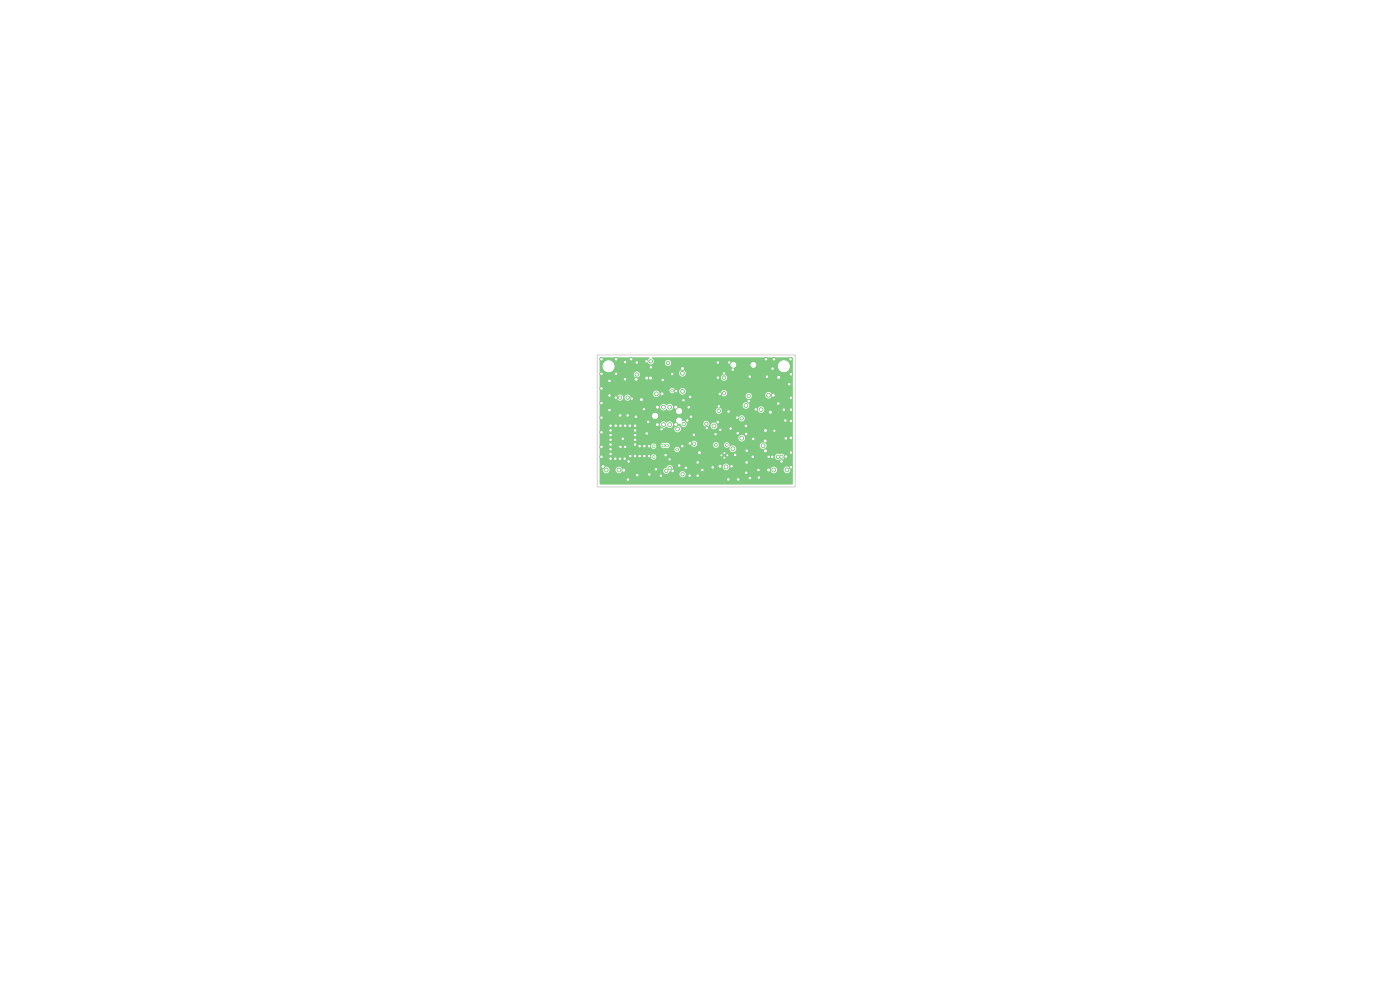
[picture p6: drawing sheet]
<svg xmlns="http://www.w3.org/2000/svg" width="297mm" height="210mm" viewBox="0 0 297 210" stroke-linecap="round" stroke-linejoin="round" font-family="sans-serif">
<g fill="#7fc87f" stroke="#7fc87f" stroke-width=".21">
<circle cx="153.7" cy="96.1" r=".25"/>
<circle cx="154.3" cy="96.6" r=".25"/>
<circle cx="153" cy="96.6" r=".25"/>
<circle cx="153.7" cy="97.1" r=".25"/>
<circle cx="161.9" cy="94.5" r=".4"/>
<circle cx="140.8" cy="86.4" r=".4"/>
<circle cx="151.4" cy="90.4" r=".4"/>
<circle cx="165" cy="96.9" r=".35"/>
<circle cx="138" cy="76.7" r=".35"/>
<circle cx="165.8" cy="96.9" r=".35"/>
<circle cx="161.5" cy="86.9" r=".4"/>
<circle cx="139.2" cy="83.6" r=".4"/>
<circle cx="135.1" cy="79.4" r=".35"/>
<circle cx="129.3" cy="87" r=".35"/>
<circle cx="159" cy="79.9" r=".35"/>
<circle cx="152.7" cy="83.6" r=".35"/>
<circle cx="166.3" cy="86.9" r=".35"/>
<circle cx="163" cy="99.7" r=".4"/>
<circle cx="155.9" cy="96.5" r=".35"/>
<circle cx="131.6" cy="94.8" r=".35"/>
<circle cx="152.3" cy="80.1" r=".35"/>
<circle cx="130.6" cy="84.4" r=".35"/>
<circle cx="166.7" cy="93" r=".35"/>
<circle cx="141.2" cy="96.5" r=".35"/>
<circle cx="158.3" cy="90.4" r=".35"/>
<circle cx="167.8" cy="92.9" r=".35"/>
<circle cx="130.6" cy="90.3" r=".35"/>
<circle cx="167.8" cy="89.3" r=".35"/>
<circle cx="148" cy="98.1" r=".35"/>
<circle cx="137.5" cy="89.5" r=".35"/>
<circle cx="133.3" cy="97.9" r=".35"/>
<circle cx="129.5" cy="96.3" r=".35"/>
<circle cx="139.5" cy="86.4" r=".4"/>
<circle cx="162.7" cy="79.9" r=".35"/>
<circle cx="142" cy="97.5" r=".27"/>
<circle cx="161" cy="101.3" r=".35"/>
<circle cx="134.7" cy="93.3" r=".35"/>
<circle cx="127.6" cy="91.7" r=".35"/>
<circle cx="140.5" cy="83.6" r=".4"/>
<circle cx="162.5" cy="76.2" r=".35"/>
<circle cx="158.3" cy="92.1" r=".35"/>
<circle cx="137.7" cy="96.8" r=".35"/>
<circle cx="134.9" cy="80.4" r=".4"/>
<circle cx="163.8" cy="96.9" r=".35"/>
<circle cx="162.4" cy="95.6" r=".4"/>
<circle cx="134.7" cy="96.8" r=".35"/>
<circle cx="148.4" cy="96" r=".4"/>
<circle cx="167.8" cy="79.4" r=".35"/>
<circle cx="139.5" cy="90.1" r=".4"/>
<circle cx="133.2" cy="101.7" r=".35"/>
<circle cx="147.2" cy="92.2" r=".35"/>
<circle cx="152.5" cy="86.2" r=".35"/>
<circle cx="132.3" cy="99.8" r=".4"/>
<circle cx="153.6" cy="79.2" r=".35"/>
<circle cx="158.4" cy="98.1" r=".35"/>
<circle cx="166.6" cy="89.2" r=".35"/>
<circle cx="160.9" cy="99.7" r=".35"/>
<circle cx="135.7" cy="94.7" r=".35"/>
<circle cx="144.8" cy="94.7" r=".35"/>
<circle cx="142.7" cy="99.9" r=".35"/>
<circle cx="133.9" cy="76.2" r=".35"/>
<circle cx="137.2" cy="76.7" r=".35"/>
<circle cx="131.6" cy="90.3" r=".35"/>
<circle cx="127.6" cy="85.5" r=".35"/>
<circle cx="134" cy="84.6" r=".35"/>
<circle cx="167.8" cy="84.4" r=".35"/>
<circle cx="167.8" cy="96" r=".35"/>
<circle cx="133.2" cy="88.1" r=".35"/>
<circle cx="146.6" cy="88.4" r=".35"/>
<circle cx="138" cy="80.2" r=".4"/>
<circle cx="146.4" cy="84.2" r=".35"/>
<circle cx="136.7" cy="94.7" r=".35"/>
<circle cx="152.8" cy="91.2" r=".35"/>
<circle cx="159.1" cy="101.4" r=".35"/>
<circle cx="130.5" cy="97.3" r=".35"/>
<circle cx="127.6" cy="88.6" r=".35"/>
<circle cx="158.3" cy="100.3" r=".35"/>
<circle cx="159.8" cy="93.1" r=".35"/>
<circle cx="135.7" cy="96.8" r=".35"/>
<circle cx="131.5" cy="97.3" r=".35"/>
<circle cx="165.8" cy="97.9" r=".35"/>
<circle cx="127.6" cy="79.3" r=".35"/>
<circle cx="154.5" cy="101.7" r=".35"/>
<circle cx="151.2" cy="99.1" r=".35"/>
<circle cx="129.5" cy="93.3" r=".35"/>
<circle cx="137.2" cy="80.2" r=".4"/>
<circle cx="156.6" cy="101.7" r=".35"/>
<circle cx="132.1" cy="93.1" r=".35"/>
<circle cx="139.2" cy="99.5" r=".35"/>
<circle cx="127.6" cy="76.2" r=".35"/>
<circle cx="164" cy="83.8" r=".4"/>
<circle cx="129.3" cy="80.8" r=".35"/>
<circle cx="145.8" cy="89.2" r=".35"/>
<circle cx="167.8" cy="99.1" r=".35"/>
<circle cx="127.6" cy="94.8" r=".35"/>
<circle cx="132.6" cy="94.8" r=".35"/>
<circle cx="152.2" cy="89.5" r=".35"/>
<circle cx="132.5" cy="97.3" r=".35"/>
<circle cx="129.5" cy="91.3" r=".35"/>
<circle cx="136.6" cy="86.8" r=".35"/>
<circle cx="158.4" cy="95.6" r=".35"/>
<circle cx="127.6" cy="82.4" r=".35"/>
<circle cx="163.4" cy="87.5" r=".4"/>
<circle cx="132.6" cy="90.3" r=".35"/>
<circle cx="140.6" cy="80.6" r=".35"/>
<circle cx="134.7" cy="91.3" r=".35"/>
<circle cx="130.7" cy="76.2" r=".35"/>
<circle cx="163.9" cy="78.2" r=".35"/>
<circle cx="127.9" cy="99" r=".4"/>
<circle cx="135.2" cy="100.8" r=".35"/>
<circle cx="143.4" cy="90.1" r=".4"/>
<circle cx="136.7" cy="96.8" r=".35"/>
<circle cx="151.8" cy="92.1" r=".35"/>
<circle cx="145" cy="84.9" r=".35"/>
<circle cx="154.7" cy="76.9" r=".35"/>
<circle cx="132.6" cy="80.4" r=".35"/>
<circle cx="134.7" cy="94.3" r=".35"/>
<circle cx="131.5" cy="88.1" r=".35"/>
<circle cx="137.7" cy="94.7" r=".35"/>
<circle cx="165.2" cy="80.1" r=".4"/>
<circle cx="134.7" cy="92.3" r=".35"/>
<circle cx="133.6" cy="90.3" r=".35"/>
<circle cx="134.9" cy="88.4" r=".35"/>
<circle cx="133.7" cy="96.8" r=".35"/>
<circle cx="165.1" cy="85.6" r=".35"/>
<circle cx="140.3" cy="91.1" r=".35"/>
<circle cx="129.5" cy="95.3" r=".35"/>
<circle cx="145.5" cy="99.3" r=".35"/>
<circle cx="166.7" cy="96.8" r=".35"/>
<circle cx="167.4" cy="81.5" r=".35"/>
<circle cx="152.7" cy="98.9" r=".4"/>
<circle cx="156.4" cy="88.6" r=".35"/>
<circle cx="129.5" cy="94.3" r=".35"/>
<circle cx="146.3" cy="94.1" r=".35"/>
<circle cx="137.2" cy="92" r=".35"/>
<circle cx="148" cy="100.9" r=".35"/>
<circle cx="167.7" cy="76.2" r=".35"/>
<circle cx="143.4" cy="83" r=".35"/>
<circle cx="155.5" cy="78.4" r=".35"/>
<circle cx="164.3" cy="91.4" r=".28"/>
<circle cx="159.7" cy="96.9" r=".35"/>
<circle cx="155.2" cy="98.9" r=".35"/>
<circle cx="167.8" cy="86.9" r=".35"/>
<circle cx="162.4" cy="91.3" r=".4"/>
<circle cx="142.6" cy="79.4" r=".35"/>
<circle cx="162.3" cy="93.5" r=".4"/>
<circle cx="136.1" cy="84.8" r=".4"/>
<circle cx="152.3" cy="76.9" r=".35"/>
<circle cx="155" cy="90.9" r=".35"/>
<circle cx="146.1" cy="86.4" r=".35"/>
<circle cx="138.1" cy="77.9" r=".35"/>
<circle cx="137.8" cy="100.7" r=".35"/>
<circle cx="143.4" cy="86.4" r=".4"/>
<circle cx="129.5" cy="97.3" r=".35"/>
<circle cx="134.7" cy="90.3" r=".35"/>
<circle cx="129.5" cy="92.3" r=".35"/>
<circle cx="140.2" cy="100.9" r=".35"/>
<circle cx="144.1" cy="98.8" r=".35"/>
<circle cx="149" cy="99.7" r=".35"/>
<circle cx="146.3" cy="100.9" r=".35"/>
<circle cx="154.6" cy="87.3" r=".35"/>
<circle cx="156.5" cy="91.9" r=".35"/>
<circle cx="164.2" cy="76.2" r=".35"/>
<circle cx="132.6" cy="76.8" r=".35"/>
<circle cx="163.1" cy="96.9" r=".35"/>
<circle cx="144.8" cy="78.2" r=".4"/>
<circle cx="129.5" cy="90.3" r=".35"/>
<circle cx="149.9" cy="90.8" r=".35"/>
<circle cx="130.7" cy="79.3" r=".35"/>
<circle cx="160.3" cy="86.8" r=".35"/>
<circle cx="135.1" cy="76.9" r=".35"/>
<circle cx="129.3" cy="83.9" r=".35"/>
<circle cx="127.6" cy="96.9" r=".35"/>
<circle cx="158.9" cy="85.1" r=".35"/>
<circle cx="140.8" cy="90.1" r=".4"/>
<circle cx="143.8" cy="91" r=".4"/>
<circle cx="128.6" cy="99.7" r=".4"/>
<circle cx="154" cy="99.1" r=".4"/>
<circle cx="142.1" cy="90.1" r=".4"/>
<circle cx="158.3" cy="86" r=".4"/>
<circle cx="157.3" cy="93" r=".4"/>
<circle cx="157.3" cy="88.7" r=".35"/>
<circle cx="141.3" cy="99.9" r=".35"/>
<circle cx="141.7" cy="77" r=".35"/>
<circle cx="142.1" cy="86.4" r=".4"/>
<circle cx="131.5" cy="84.4" r=".35"/>
<circle cx="167" cy="99.7" r=".4"/>
<circle cx="155.5" cy="95.2" r=".4"/>
<circle cx="133.2" cy="84.4" r=".35"/>
<circle cx="131.3" cy="99.7" r=".4"/>
<circle cx="164.1" cy="99.7" r=".4"/>
<circle cx="138.6" cy="96.9" r=".28"/>
<circle cx="138.6" cy="94.6" r=".28"/>
<circle cx="158.9" cy="84" r=".35"/>
<circle cx="144.8" cy="100.6" r=".35"/>
<circle cx="154.2" cy="94.4" r=".27"/>
<circle cx="151.9" cy="94.4" r=".3"/>
<circle cx="147.2" cy="94.1" r=".35"/>
<circle cx="142.1" cy="99.3" r=".35"/>
<circle cx="153.6" cy="83.4" r=".35"/>
<circle cx="153.6" cy="80.1" r=".35"/>
<circle cx="152.5" cy="87.1" r=".35"/>
<circle cx="144.8" cy="79.2" r=".4"/>
<circle cx="144.8" cy="83" r=".4"/>
<circle cx="142.6" cy="82.9" r=".27"/>
<circle cx="149.9" cy="89.9" r=".35"/>
<circle cx="145" cy="90" r=".35"/>
<circle cx="163" cy="83.8" r=".4"/>
<circle cx="141.5" cy="94.5" r=".27"/>
<circle cx="143.7" cy="95.3" r=".27"/>
<circle cx="140.7" cy="94.5" r=".27"/>
</g>
<path d="M127.2 75.9l10.5-.1 .1 .1a.69 .69 0 0 0-.3 1.1 .69 .69 0 0 0 1.1-.1h2.5v.2a.65 .65 0 0 0 .5 .5 .65 .65 0 0 0 .7-.3h12.7v.2a.61 .61 0 0 0 .7 .5 .61 .61 0 0 0 .5-.7h3v.2a.6 .6 0 0 0 .6 .5 .6 .6 0 0 0 .6-.4h4.6v.2a1.25 1.25 0 0 0 2 1 1.25 1.25 0 0 0 0-2.2 1.25 1.25 0 0 0-2 1h-4.6v-.1a.61 .61 0 0 0-.5-.7 .61 .61 0 0 0-.7 .5h-3l-.1-.1a.61 .61 0 0 0-.6-.4 .61 .61 0 0 0-.5 .5h-12.7a.65 .65 0 0 0-.4-.9 .65 .65 0 0 0-.8 .5h-2.5l.1-.4-.4-.6 29.8-.1 .1 .1v26.8l-40.9 .1-.1-.2v-2.1h16.9a.65 .65 0 0 0 .9 .7 .65 .65 0 0 0 .2-1.1 .65 .65 0 0 0-1 .3l-.1 .1h-16.9v-.9h.7a.7 .7 0 0 0 .7 .8 .7 .7 0 0 0 .7-.8h1.3v.2a.7 .7 0 0 0 .7 .6 .7 .7 0 0 0 .7-.6h8.7v.1a.73 .73 0 0 0 .7 .6 .73 .73 0 0 0 .7-.5 .65 .65 0 0 0 .5-1h10.7v.1a.7 .7 0 0 0 1.1 .5h9v.2a.7 .7 0 0 0 .8 .6 .7 .7 0 0 0 .6-.8h1.4v.1a.7 .7 0 0 0 1.1 .6 .7 .7 0 0 0 0-1.2 .7 .7 0 0 0-1.1 .5h-1.4v-.1a.7 .7 0 0 0-.7-.5 .7 .7 0 0 0-.7 .6h-8.9a.7 .7 0 0 0-.1-1.2 .7 .7 0 0 0-1.1 .6l-10.7-.1a.84 .84 0 0 0-1.3 .3l-.4 .2-.2 .4h-8.7a.7 .7 0 0 0-.6-.8 .7 .7 0 0 0-.8 .6h-1.3a.7 .7 0 0 0-.7-.6 .7 .7 0 0 0-.7 .6h-.7v-2.7h10.9v.1a.58 .58 0 0 0 .6 .5 .58 .58 0 0 0 .5-.7h25.2v.2a.99 .99 0 0 0 1.2 .5 .65 .65 0 0 0 .9-.7 .65 .65 0 0 0-1-.5h-.8l-.3 .5h-25.2l-.1-.2a.58 .58 0 0 0-.6-.2 .58 .58 0 0 0-.4 .5h-10.9v-1.6h15.9v.1a.58 .58 0 0 0 .9 .4 .58 .58 0 0 0 0-.9 .58 .58 0 0 0-.9 .4h-15.9v-.7h10.9v.1a.58 .58 0 0 0 .7 .5 .58 .58 0 0 0 .4-.8h1v.3a.96 .96 0 0 0 1.1 .3 .58 .58 0 0 0 .7-.2 .58 .58 0 0 0-.1-.7h4.7v.1a.65 .65 0 0 0 .6 .6 .65 .65 0 0 0 .7-.5h3.4v.2a.61 .61 0 0 0 .7 .5 .61 .61 0 0 0 .5-.7h1.1v.3a.66 .66 0 0 0 1.1 .2l.1 .1a.71 .71 0 0 0 .5 1 .71 .71 0 0 0 .8-.8 .71 .71 0 0 0-1.1-.4h-.2l-.1-.2h6.5a.7 .7 0 0 0 .9 .7 .7 .7 0 0 0 .3-1.2 .7 .7 0 0 0-1.2 .3v.2h-6.5a.58 .58 0 0 0-.4-.7 .58 .58 0 0 0-.7 .5h-1.1a.61 .61 0 0 0-.6-.5 .61 .61 0 0 0-.6 .5h-3.4v-.1a.65 .65 0 0 0-.6-.7 .65 .65 0 0 0-.7 .6l-5.5-.1a.58 .58 0 0 0-.9 .4h-1l-.2-.2a.58 .58 0 0 0-.9 .4h-10.9v-1.7h29.4v.1a.7 .7 0 0 0 1.1 .5 .7 .7 0 0 0 0-1.1 .7 .7 0 0 0-1.1 .5h-29.4v-2h15.8v.2a.7 .7 0 0 0 1.1 .5 .7 .7 0 0 0 0-1.2 .7 .7 0 0 0-1.1 .5h-15.8v-.9h12.9v.1a.78 .78 0 0 0 .5 .7 .78 .78 0 0 0 .8-.3 .74 .74 0 0 0 1.2 0 .74 .74 0 0 0-.1-1.1 .74 .74 0 0 0-1.1 .3 .73 .73 0 0 0-.8-.3 .73 .73 0 0 0-.5 .6h-12.9v-.8h16.2v.1a.76 .76 0 0 0 1 .6 .67 .67 0 0 0 .7 .7 .67 .67 0 0 0 .6-.8h3.5v.2a.65 .65 0 0 0 .5 .5 .65 .65 0 0 0 .7-.2h.3v.1a.7 .7 0 0 0 1.1 .5 .7 .7 0 0 0 0-1.1 .7 .7 0 0 0-1.1 .5l-.3-.1a.65 .65 0 0 0-.4-.9 .65 .65 0 0 0-.8 .5h-3.5l-.3-.4-.7-.1-.3-.6h12.3a.65 .65 0 0 0 .9 .7 .65 .65 0 0 0 .2-1.1 .65 .65 0 0 0-1.1 .3v.1l-12.4-.1a.65 .65 0 0 0-.9 .6h-16.2v-1h11.1v.1a.65 .65 0 0 0 1 .5 .65 .65 0 0 0 0-1.1 .65 .65 0 0 0-1 .5h-11.1v-1.1h16.2v.2a.65 .65 0 0 0 .7 .5 .65 .65 0 0 0 .6-.7h7.1v.1a.65 .65 0 0 0 .9 .6 .65 .65 0 0 0 .4-1h7.6v.2a.7 .7 0 0 0 1.1 .5 .7 .7 0 0 0 0-1.2 .7 .7 0 0 0-1.1 .5l-7.7-.1a.65 .65 0 0 0-.7-.2 .65 .65 0 0 0-.5 .6l-7.1-.1a.65 .65 0 0 0-.7-.4 .65 .65 0 0 0-.6 .5h-16.2v-.8h12.9v.1a.78 .78 0 0 0 .5 .7 .78 .78 0 0 0 .8-.3 .72 .72 0 0 0 1.1 .2 .72 .72 0 0 0 .1-1h14.9v.1a.7 .7 0 0 0 1.1 .5 .7 .7 0 0 0 0-1.2 .7 .7 0 0 0-1.1 .6l-14.9-.1a.83 .83 0 0 0-1.2 .1l-.2-.2a.7 .7 0 0 0-1.1 .5h-12.9v-2h3.7v.1a.65 .65 0 0 0 .7 .6 .65 .65 0 0 0 .6-.7h.3v.1a.65 .65 0 0 0 1 .5 .65 .65 0 0 0 0-1.1 .65 .65 0 0 0-1 .5h-.3v-.1a.65 .65 0 0 0-.7-.5 .65 .65 0 0 0-.6 .6h-3.7v-.8h11.3v.1a.7 .7 0 0 0 1.1 .5 .7 .7 0 0 0 0-1.1 .7 .7 0 0 0-1.1 .5h-11.3v-.7h14.8l.1 .4 .4 .2a.57 .57 0 0 0 .7-.4h.9v.1a.7 .7 0 0 0 .6 .6 .7 .7 0 0 0 .7-.4h7.5v.2a.65 .65 0 0 0 1.1 .4h4.2v.2a.65 .65 0 0 0 .8 .5 .65 .65 0 0 0 .5-.8h2.8v.1a.7 .7 0 0 0 1.1 .5 .7 .7 0 0 0 0-1.1 .7 .7 0 0 0-1.1 .5l-2.9-.1a.65 .65 0 0 0-.7-.3 .65 .65 0 0 0-.5 .5h-4.2a.65 .65 0 0 0-.1-1.1 .65 .65 0 0 0-1 .5h-7.5l.1-.1a.7 .7 0 0 0-.6-.9 .7 .7 0 0 0-.8 .7l-.9-.1a.58 .58 0 0 0-.5-.6 .58 .58 0 0 0-.7 .5h-14.8v-3.4h7.2v.1a.65 .65 0 0 0 .9 .6h17.6v.1a.65 .65 0 0 0 1 .5 .65 .65 0 0 0 0-1.1 .65 .65 0 0 0-1 .5h-17.6l.4-.5v-.5h8.4a.7 .7 0 0 0 .9 .8 .7 .7 0 0 0 .3-1.2 .7 .7 0 0 0-1.2 .3v.1h-8.4a.65 .65 0 0 0-.7-.3 .65 .65 0 0 0-.6 .6h-7.2v-1.8h.6v.2a1.25 1.25 0 0 0 2 1 1.25 1.25 0 0 0 0-2.2 1.25 1.25 0 0 0-2 1h-.6z" fill="#7fc87f"/>
<path d="M126.7 75.3h42v28h-42z" fill="none" stroke="#d0d2cd" stroke-width=".21"/>
<g fill="#fff" stroke="#fff" stroke-width=".21">
<circle cx="161.9" cy="94.6" r=".2"/>
<circle cx="140.8" cy="86.4" r=".2"/>
<circle cx="151.4" cy="90.3" r=".2"/>
<circle cx="165.1" cy="96.9" r=".15"/>
<circle cx="138" cy="76.7" r=".15"/>
<circle cx="165.8" cy="96.9" r=".15"/>
<circle cx="161.4" cy="86.9" r=".2"/>
<circle cx="139.2" cy="83.5" r=".2"/>
<circle cx="135.1" cy="79.5" r=".15"/>
<circle cx="129.3" cy="87" r=".15"/>
<circle cx="159.1" cy="79.9" r=".15"/>
<circle cx="152.7" cy="83.5" r=".15"/>
<circle cx="166.3" cy="86.9" r=".15"/>
<circle cx="163.1" cy="99.7" r=".2"/>
<circle cx="155.9" cy="96.5" r=".15"/>
<circle cx="131.6" cy="94.8" r=".15"/>
<circle cx="152.3" cy="80.1" r=".15"/>
<circle cx="130.7" cy="84.3" r=".15"/>
<circle cx="166.7" cy="93" r=".15"/>
<circle cx="141.2" cy="96.6" r=".15"/>
<circle cx="158.2" cy="90.3" r=".15"/>
<circle cx="167.8" cy="92.9" r=".15"/>
<circle cx="130.6" cy="90.3" r=".15"/>
<circle cx="167.8" cy="89.3" r=".15"/>
<circle cx="148" cy="98.1" r=".15"/>
<circle cx="137.5" cy="89.5" r=".15"/>
<circle cx="133.3" cy="97.9" r=".15"/>
<circle cx="129.5" cy="96.3" r=".15"/>
<circle cx="139.5" cy="86.4" r=".2"/>
<circle cx="162.7" cy="79.9" r=".15"/>
<circle cx="142.1" cy="97.4" r=".13"/>
<circle cx="161" cy="101.3" r=".15"/>
<circle cx="134.7" cy="93.3" r=".15"/>
<circle cx="127.6" cy="91.7" r=".15"/>
<circle cx="140.4" cy="83.6" r=".2"/>
<circle cx="162.5" cy="76.2" r=".15"/>
<circle cx="158.3" cy="92" r=".15"/>
<circle cx="137.7" cy="96.8" r=".15"/>
<circle cx="135" cy="80.5" r=".2"/>
<circle cx="163.8" cy="96.9" r=".15"/>
<circle cx="162.4" cy="95.6" r=".2"/>
<circle cx="134.7" cy="96.8" r=".15"/>
<circle cx="148.4" cy="96" r=".2"/>
<circle cx="167.8" cy="79.4" r=".15"/>
<circle cx="139.5" cy="90.1" r=".2"/>
<circle cx="133.2" cy="101.7" r=".15"/>
<circle cx="147.2" cy="92.2" r=".15"/>
<circle cx="152.5" cy="86.2" r=".15"/>
<circle cx="132.3" cy="99.7" r=".2"/>
<circle cx="153.6" cy="79.2" r=".15"/>
<circle cx="158.4" cy="98.1" r=".15"/>
<circle cx="166.6" cy="89.2" r=".15"/>
<circle cx="160.9" cy="99.7" r=".15"/>
<circle cx="135.7" cy="94.6" r=".15"/>
<circle cx="144.7" cy="94.6" r=".15"/>
<circle cx="142.7" cy="99.9" r=".15"/>
<circle cx="133.9" cy="76.2" r=".15"/>
<circle cx="137.1" cy="76.6" r=".15"/>
<circle cx="131.6" cy="90.3" r=".15"/>
<circle cx="127.6" cy="85.5" r=".15"/>
<circle cx="134" cy="84.5" r=".15"/>
<circle cx="167.8" cy="84.4" r=".15"/>
<circle cx="167.8" cy="96" r=".15"/>
<circle cx="133.1" cy="88.1" r=".15"/>
<circle cx="146.6" cy="88.4" r=".15"/>
<circle cx="138" cy="80.2" r=".2"/>
<circle cx="146.4" cy="84.2" r=".15"/>
<circle cx="136.7" cy="94.6" r=".15"/>
<circle cx="152.8" cy="91.2" r=".15"/>
<circle cx="159.1" cy="101.4" r=".15"/>
<circle cx="130.5" cy="97.3" r=".15"/>
<circle cx="127.6" cy="88.6" r=".15"/>
<circle cx="158.3" cy="100.3" r=".15"/>
<circle cx="159.8" cy="93.1" r=".15"/>
<circle cx="135.7" cy="96.8" r=".15"/>
<circle cx="131.5" cy="97.3" r=".15"/>
<circle cx="165.8" cy="97.9" r=".15"/>
<circle cx="127.6" cy="79.3" r=".15"/>
<circle cx="154.5" cy="101.7" r=".15"/>
<circle cx="151.2" cy="99.2" r=".15"/>
<circle cx="129.5" cy="93.3" r=".15"/>
<circle cx="137.2" cy="80.2" r=".2"/>
<circle cx="156.6" cy="101.7" r=".15"/>
<circle cx="132.1" cy="93.1" r=".15"/>
<circle cx="139.1" cy="99.6" r=".15"/>
<circle cx="127.6" cy="76.2" r=".15"/>
<circle cx="164.1" cy="83.9" r=".2"/>
<circle cx="129.3" cy="80.8" r=".15"/>
<circle cx="145.8" cy="89.2" r=".15"/>
<circle cx="167.8" cy="99.1" r=".15"/>
<circle cx="127.6" cy="94.8" r=".15"/>
<circle cx="132.6" cy="94.8" r=".15"/>
<circle cx="152.2" cy="89.6" r=".15"/>
<circle cx="132.5" cy="97.3" r=".15"/>
<circle cx="129.5" cy="91.3" r=".15"/>
<circle cx="136.6" cy="86.8" r=".15"/>
<circle cx="158.4" cy="95.6" r=".15"/>
<circle cx="127.6" cy="82.4" r=".15"/>
<circle cx="163.4" cy="87.5" r=".2"/>
<circle cx="132.6" cy="90.3" r=".15"/>
<circle cx="140.6" cy="80.6" r=".15"/>
<circle cx="134.7" cy="91.3" r=".15"/>
<circle cx="130.7" cy="76.2" r=".15"/>
<circle cx="163.9" cy="78.2" r=".15"/>
<circle cx="127.9" cy="99" r=".2"/>
<circle cx="135.2" cy="100.8" r=".15"/>
<circle cx="143.4" cy="90.1" r=".2"/>
<circle cx="136.7" cy="96.8" r=".15"/>
<circle cx="151.8" cy="92.1" r=".15"/>
<circle cx="145" cy="84.9" r=".15"/>
<circle cx="154.7" cy="76.9" r=".15"/>
<circle cx="132.6" cy="80.5" r=".15"/>
<circle cx="134.7" cy="94.3" r=".15"/>
<circle cx="131.6" cy="88.1" r=".15"/>
<circle cx="137.7" cy="94.6" r=".15"/>
<circle cx="165.2" cy="80" r=".2"/>
<circle cx="134.7" cy="92.3" r=".15"/>
<circle cx="133.6" cy="90.3" r=".15"/>
<circle cx="134.9" cy="88.4" r=".15"/>
<circle cx="133.7" cy="96.8" r=".15"/>
<circle cx="165.1" cy="85.6" r=".15"/>
<circle cx="140.4" cy="91" r=".15"/>
<circle cx="129.5" cy="95.3" r=".15"/>
<circle cx="145.5" cy="99.2" r=".15"/>
<circle cx="166.7" cy="96.9" r=".15"/>
<circle cx="167.4" cy="81.5" r=".15"/>
<circle cx="152.8" cy="98.9" r=".2"/>
<circle cx="156.4" cy="88.6" r=".15"/>
<circle cx="129.5" cy="94.3" r=".15"/>
<circle cx="146.4" cy="94" r=".15"/>
<circle cx="137.2" cy="91.9" r=".15"/>
<circle cx="148" cy="100.9" r=".15"/>
<circle cx="167.7" cy="76.2" r=".15"/>
<circle cx="143.4" cy="82.9" r=".15"/>
<circle cx="155.4" cy="78.4" r=".15"/>
<circle cx="164.3" cy="91.4" r=".12"/>
<circle cx="159.7" cy="96.9" r=".15"/>
<circle cx="155.2" cy="98.9" r=".15"/>
<circle cx="167.8" cy="86.9" r=".15"/>
<circle cx="162.4" cy="91.3" r=".2"/>
<circle cx="142.6" cy="79.3" r=".15"/>
<circle cx="162.3" cy="93.5" r=".2"/>
<circle cx="136.1" cy="84.8" r=".2"/>
<circle cx="152.3" cy="76.9" r=".15"/>
<circle cx="155" cy="90.9" r=".15"/>
<circle cx="146.1" cy="86.4" r=".15"/>
<circle cx="138.1" cy="77.9" r=".15"/>
<circle cx="137.7" cy="100.6" r=".15"/>
<circle cx="143.4" cy="86.4" r=".2"/>
<circle cx="129.5" cy="97.3" r=".15"/>
<circle cx="134.7" cy="90.3" r=".15"/>
<circle cx="129.5" cy="92.3" r=".15"/>
<circle cx="140.2" cy="100.9" r=".15"/>
<circle cx="144.1" cy="98.8" r=".15"/>
<circle cx="149" cy="99.7" r=".15"/>
<circle cx="146.3" cy="100.9" r=".15"/>
<circle cx="154.5" cy="87.3" r=".15"/>
<circle cx="156.5" cy="91.9" r=".15"/>
<circle cx="164.2" cy="76.2" r=".15"/>
<circle cx="132.6" cy="76.8" r=".15"/>
<circle cx="163.1" cy="96.9" r=".15"/>
<circle cx="144.8" cy="78.2" r=".2"/>
<circle cx="129.5" cy="90.3" r=".15"/>
<circle cx="149.9" cy="90.8" r=".15"/>
<circle cx="130.7" cy="79.3" r=".15"/>
<circle cx="160.4" cy="86.9" r=".15"/>
<circle cx="135.1" cy="76.9" r=".15"/>
<circle cx="129.3" cy="83.9" r=".15"/>
<circle cx="127.6" cy="96.9" r=".15"/>
<circle cx="158.8" cy="85.1" r=".15"/>
<circle cx="140.8" cy="90.1" r=".2"/>
<circle cx="143.7" cy="91" r=".2"/>
<circle cx="128.6" cy="99.7" r=".2"/>
<circle cx="154" cy="99" r=".2"/>
<circle cx="142.1" cy="90.1" r=".2"/>
<circle cx="158.2" cy="86" r=".2"/>
<circle cx="157.4" cy="92.9" r=".2"/>
<circle cx="157.4" cy="88.7" r=".15"/>
<circle cx="141.4" cy="99.9" r=".15"/>
<circle cx="141.7" cy="77" r=".15"/>
<circle cx="142.1" cy="86.4" r=".2"/>
<circle cx="131.5" cy="84.3" r=".15"/>
<circle cx="166.9" cy="99.7" r=".2"/>
<circle cx="155.5" cy="95.2" r=".2"/>
<circle cx="133.1" cy="84.3" r=".15"/>
<circle cx="131.3" cy="99.7" r=".2"/>
<circle cx="164.1" cy="99.7" r=".2"/>
<circle cx="138.6" cy="96.9" r=".12"/>
<circle cx="138.6" cy="94.7" r=".12"/>
<circle cx="158.8" cy="84" r=".15"/>
<circle cx="144.8" cy="100.6" r=".15"/>
<circle cx="154.2" cy="94.4" r=".13"/>
<circle cx="151.9" cy="94.4" r=".1"/>
<circle cx="147.2" cy="94.2" r=".15"/>
<circle cx="142.1" cy="99.3" r=".15"/>
<circle cx="153.6" cy="83.4" r=".15"/>
<circle cx="153.6" cy="80.1" r=".15"/>
<circle cx="152.5" cy="87.2" r=".15"/>
<circle cx="144.8" cy="79.2" r=".2"/>
<circle cx="144.8" cy="83" r=".2"/>
<circle cx="142.6" cy="82.8" r=".12"/>
<circle cx="149.9" cy="89.9" r=".15"/>
<circle cx="145" cy="89.9" r=".15"/>
<circle cx="163.1" cy="83.9" r=".2"/>
<circle cx="141.5" cy="94.5" r=".13"/>
<circle cx="143.6" cy="95.4" r=".12"/>
<circle cx="140.8" cy="94.5" r=".12"/>
<circle cx="153.7" cy="96.1" r=".1"/>
<circle cx="154.3" cy="96.6" r=".1"/>
<circle cx="153" cy="96.6" r=".1"/>
<circle cx="153.7" cy="97.1" r=".1"/>
<circle cx="166.3" cy="77.7" r="1.1"/>
<circle cx="129.1" cy="77.7" r="1.1"/>
<circle cx="155.6" cy="77.4" r=".45"/>
<circle cx="159.8" cy="77.4" r=".45"/>
<circle cx="139" cy="88.2" r=".5"/>
<circle cx="144.1" cy="87.2" r=".5"/>
<circle cx="144.1" cy="89.2" r=".5"/>
</g>
</svg>
